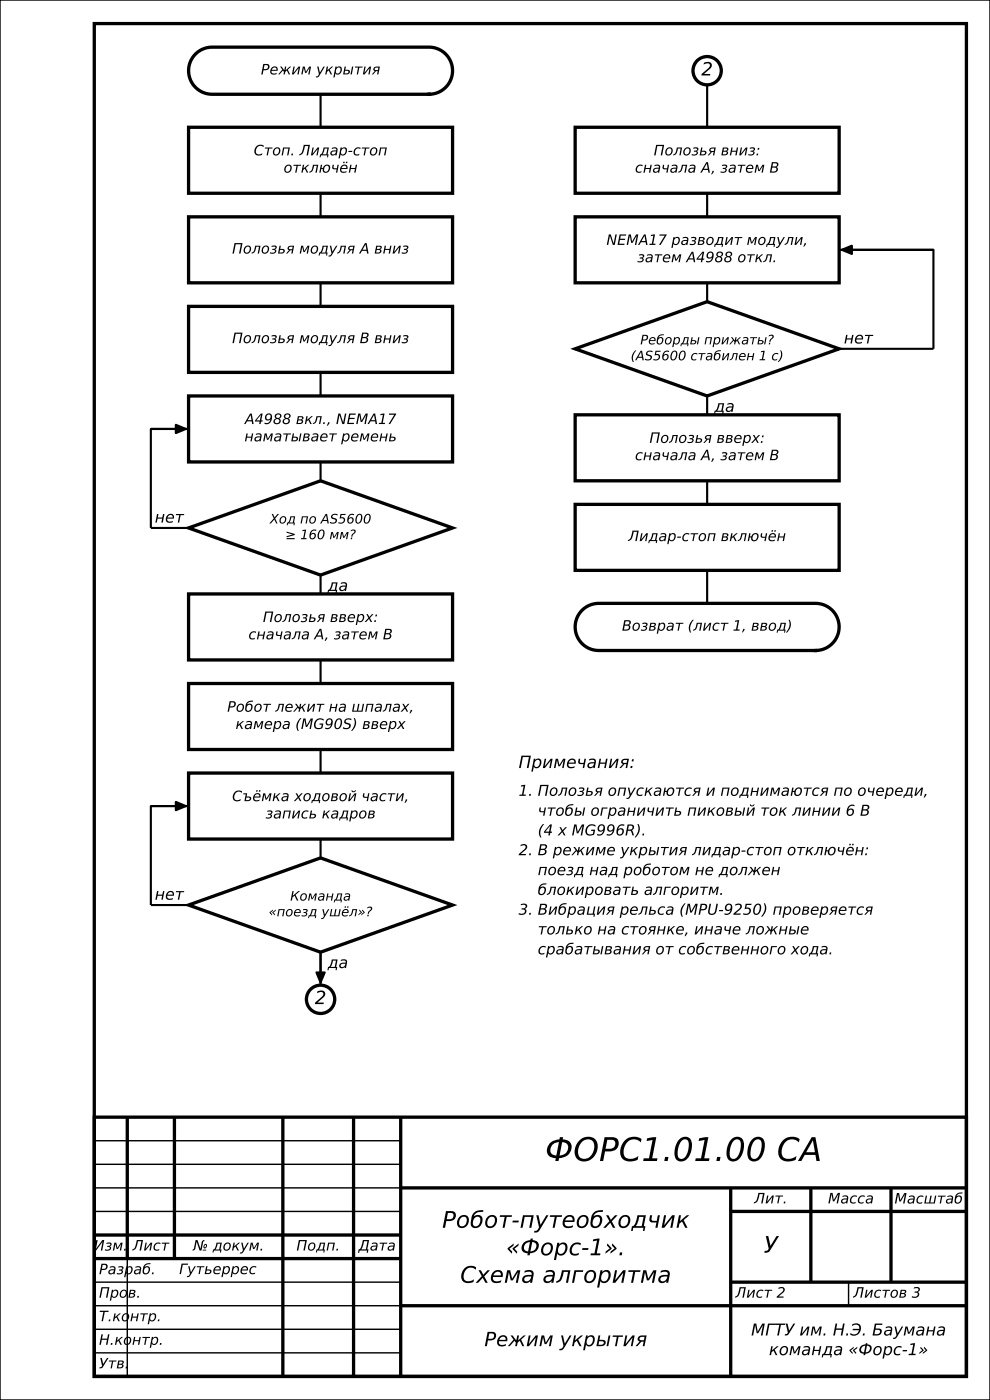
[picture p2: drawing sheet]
<svg xmlns="http://www.w3.org/2000/svg" width="210mm" height="297mm" viewBox="0 0 210 297" stroke-linecap="round" stroke-linejoin="round" font-family="sans-serif">
<defs><g id="words">
<text font-size="6.9" x="115.6" y="246.3">ФОРС1.01.00 СА</text>
<g font-size="4.9">
<text x="93.8" y="260.5">Робот-путеобходчик</text>
<text x="107.4" y="266.3">«Форс-1».</text>
<text x="162" y="265.8">У</text>
<text x="97.6" y="272.1">Схема алгоритма</text>
</g>
<text font-size="4.2" x="102.7" y="285.6">Режим укрытия</text>
<g font-size="3.9">
<text x="148.8" y="16">2</text>
<text x="66.8" y="213">2</text>
</g>
<text font-size="3.6" x="110" y="162.9">Примечания:</text>
<g font-size="3.5">
<text x="159.3" y="283.3">МГТУ им. Н.Э. Баумана</text>
<text x="163.1" y="287.5">команда «Форс-1»</text>
</g>
<g font-size="3.3">
<text x="179" y="72.9">нет</text>
<text x="151.5" y="87.4">да</text>
<text x="32.8" y="110.9">нет</text>
<text x="69.5" y="125.4">да</text>
<text x="32.8" y="190.9">нет</text>
<text x="69.5" y="205.4">да</text>
</g>
<g font-size="3.2">
<text x="110" y="168.8">1. Полозья опускаются и поднимаются по очереди,</text>
<text x="114.1" y="173.1">чтобы ограничить пиковый ток линии 6 В</text>
<text x="114.1" y="177.2">(4 x MG996R).</text>
<text x="110" y="181.4">2. В режиме укрытия лидар-стоп отключён:</text>
<text x="114.1" y="185.7">поезд над роботом не должен</text>
<text x="114.1" y="189.9">блокировать алгоритм.</text>
<text x="110" y="194.1">3. Вибрация рельса (MPU-9250) проверяется</text>
<text x="114.1" y="198.2">только на стоянке, иначе ложные</text>
<text x="114.1" y="202.5">срабатывания от собственного хода.</text>
</g>
<g font-size="3.1">
<text x="55.3" y="15.8">Режим укрытия</text>
<text x="53.8" y="33">Стоп. Лидар-стоп</text>
<text x="138.7" y="33">Полозья вниз:</text>
<text x="60.2" y="36.6">отключён</text>
<text x="134.7" y="36.6">сначала A, затем B</text>
<text x="49.2" y="53.8">Полозья модуля A вниз</text>
<text x="128.6" y="52">NEMA17 разводит модули,</text>
<text x="135.2" y="55.6">затем A4988 откл.</text>
<text x="49.2" y="72.8">Полозья модуля B вниз</text>
<text x="51.9" y="90">A4988 вкл., NEMA17</text>
<text x="51.8" y="93.6">наматывает ремень</text>
<text x="137.8" y="94">Полозья вверх:</text>
<text x="134.7" y="97.6">сначала A, затем B</text>
<text x="133.3" y="114.8">Лидар-стоп включён</text>
<text x="55.8" y="132">Полозья вверх:</text>
<text x="52.7" y="135.6">сначала A, затем B</text>
<text x="131.9" y="133.8">Возврат (лист 1, ввод)</text>
<text x="48.2" y="151">Робот лежит на шпалах,</text>
<text x="50" y="154.7">камера (MG90S) вверх</text>
<text x="49.2" y="170">Съёмка ходовой части,</text>
<text x="56.3" y="173.6">запись кадров</text>
<text x="160" y="255.3">Лит.</text>
<text x="175.6" y="255.3">Масса</text>
<text x="189.7" y="255.3">Масштаб</text>
<text x="19.9" y="265.3">Изм.</text>
<text x="28.1" y="265.3">Лист</text>
<text x="41" y="265.3">№ докум.</text>
<text x="62.9" y="265.3">Подп.</text>
<text x="76" y="265.3">Дата</text>
<text x="21" y="270.3">Разраб.</text>
<text x="21" y="275.3">Пров.</text>
<text x="38" y="270.3">Гутьеррес</text>
<text x="156" y="275.3">Лист 2</text>
<text x="181" y="275.3">Листов 3</text>
<text x="21" y="280.3">Т.контр.</text>
<text x="21" y="285.3">Н.контр.</text>
<text x="21" y="290.3">Утв.</text>
</g>
<g font-size="2.8">
<text x="133.8" y="76.4">(AS5600 стабилен 1 с)</text>
<text x="135.8" y="73.1">Реборды прижаты?</text>
<text x="57.2" y="111.1">Ход по AS5600</text>
<text x="60.5" y="114.4">≥ 160 мм?</text>
<text x="61.6" y="191.1">Команда</text>
<text x="57" y="194.4">«поезд ушёл»?</text>
</g>
</g></defs>
<path d="M0 0h210v297h-210zM20 257h65M20 252h65M20 247h65M20 242h65M20 277h65M20 272h65M27 267v25M180 272v5M20 287h65M20 282h65" fill="none" stroke="#000" stroke-width=".3"/>
<g fill="none" stroke="#000" stroke-width=".7" stroke-linecap="butt">
<path d="M20 5h185v287h-185zM40 27h56v14h-56zM122 27h56v14h-56zM40 46h56v14h-56zM122 46h56v14h-56zM40 65h56v14h-56zM122 74l28-10 28 10-28 10zM40 84h56v14h-56zM122 88h56v14h-56zM40 112l28-10 28 10-28 10zM122 107h56v14h-56zM40 126h56v14h-56z"/>
<path d="M40 145h56v14h-56zM40 164h56v14h-56zM40 192l28-10 28 10-28 10zM20 237h185v55h-185zM27 237v30M37 237v30M60 237v55M75 237v55M85 237v55M85 252h120M155 252v40M155 257h50"/>
<path d="M172 252v20M189 252v20M20 267h65M20 262h65M85 277h120M155 272h50"/>
<circle cx="150" cy="15" r="3"/>
<circle cx="68" cy="212" r="3"/>
</g>
<path d="M41.6 11.4l.8-.7 1-.4 1.6-.3h46a5 5 0 0 1 5 5 5 5 0 0 1-5 5h-46a5 5 0 0 1-4.6-3.1 5 5 0 0 1 1.2-5.5zM123.6 129.4l.8-.7 1-.4 1.6-.3h46a5 5 0 0 1 5 5 5 5 0 0 1-5 5h-46a5 5 0 0 1-4.6-3.1 5 5 0 0 1 1.2-5.5z" fill="none" stroke="#000" stroke-width=".7"/>
<g fill="none" stroke="#000" stroke-width=".45">
<path d="M150 18v9M68 20v7M68 41v5M68 60v5M150 41v5M150 60v4M178 53h20M178.6 53h19.4M198 53v21h-20M68 79v5M32 91h7.4M32 91v21h8"/>
<path d="M32 91h8M68 98v4M150 84v4M150 102v5M68 122v4M150 121v7M68 140v5M68 159v5M32 171h7.4M32 171v21h8M32 171h8M68 178v4"/>
<path d="M68 208.4v-6.4v7"/>
</g>
<path d="M178.6 53l2.1-.9v1.8zM37.3 90.1l2.1 .9-2.1 .9zM37.3 170.1l2.1 .9-2.1 .9zM67.1 206.3h1.8l-.9 2.1z" fill="#000" stroke="#000" stroke-width=".45"/>
<use href="#words"/>
</svg>
